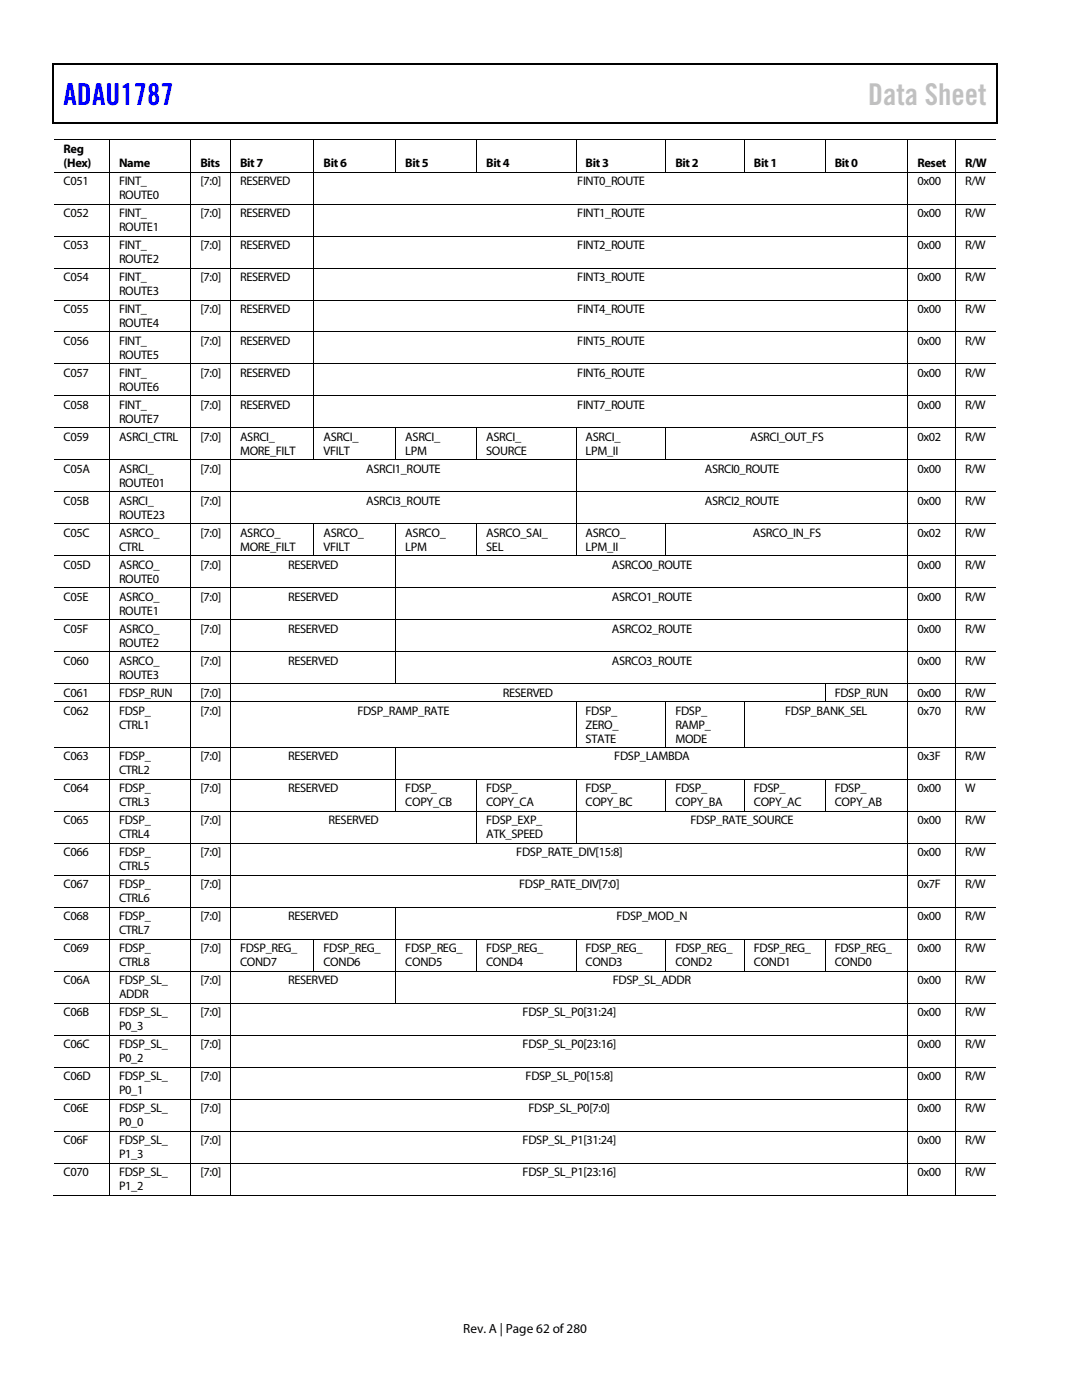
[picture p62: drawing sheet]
<svg xmlns="http://www.w3.org/2000/svg" width="216mm" height="279mm" viewBox="0 0 216 279" stroke-linecap="round" stroke-linejoin="round" font-family="sans-serif">
<defs><g id="words">
<text font-size="6" fill="#00f" x="12.7" y="21">ADAU1787</text>
<text font-size="6" fill="#c0c0c0" x="173.2" y="21">Data Sheet</text>
<text font-size="2.6" x="92.4" y="266">Rev. A | Page 62 of 280</text>
<g font-size="2.5">
<text x="12.7" y="30.5">Reg</text>
<text x="12.7" y="33.3">(Hex)</text>
<text x="23.7" y="33.4">Name</text>
<text x="40" y="33.4">Bits</text>
<text x="47.9" y="33.4">Bit 7</text>
<text x="64.6" y="33.4">Bit 6</text>
<text x="80.9" y="33.4">Bit 5</text>
<text x="97" y="33.4">Bit 4</text>
<text x="116.8" y="33.4">Bit 3</text>
<text x="134.8" y="33.4">Bit 2</text>
<text x="150.4" y="33.4">Bit 1</text>
<text x="166.6" y="33.4">Bit 0</text>
<text x="183.1" y="33.4">Reset</text>
<text x="192.6" y="33.4">R/W</text>
<text x="12.7" y="36.9">C051</text>
<text x="23.7" y="36.9">FINT_</text>
<text x="23.7" y="39.7">ROUTE0</text>
<text x="40" y="36.9">[7:0]</text>
<text x="47.9" y="36.9">RESERVED</text>
<text x="115.2" y="36.9">FINT0_ROUTE</text>
<text x="183.1" y="36.9">0x00</text>
<text x="192.6" y="36.9">R/W</text>
<text x="12.7" y="43.3">C052</text>
<text x="23.7" y="43.3">FINT_</text>
<text x="23.7" y="46.1">ROUTE1</text>
<text x="40" y="43.3">[7:0]</text>
<text x="47.9" y="43.3">RESERVED</text>
<text x="115.2" y="43.3">FINT1_ROUTE</text>
<text x="183.1" y="43.3">0x00</text>
<text x="192.6" y="43.3">R/W</text>
<text x="12.7" y="49.7">C053</text>
<text x="23.7" y="49.7">FINT_</text>
<text x="23.7" y="52.5">ROUTE2</text>
<text x="40" y="49.7">[7:0]</text>
<text x="47.9" y="49.7">RESERVED</text>
<text x="115.2" y="49.7">FINT2_ROUTE</text>
<text x="183.1" y="49.7">0x00</text>
<text x="192.6" y="49.7">R/W</text>
<text x="12.7" y="56.1">C054</text>
<text x="23.7" y="56.1">FINT_</text>
<text x="23.7" y="58.9">ROUTE3</text>
<text x="40" y="56.1">[7:0]</text>
<text x="47.9" y="56.1">RESERVED</text>
<text x="115.2" y="56.1">FINT3_ROUTE</text>
<text x="183.1" y="56.1">0x00</text>
<text x="192.6" y="56.1">R/W</text>
<text x="12.7" y="62.5">C055</text>
<text x="23.7" y="62.4">FINT_</text>
<text x="23.7" y="65.2">ROUTE4</text>
<text x="40" y="62.5">[7:0]</text>
<text x="47.9" y="62.5">RESERVED</text>
<text x="115.2" y="62.5">FINT4_ROUTE</text>
<text x="183.1" y="62.5">0x00</text>
<text x="192.6" y="62.5">R/W</text>
<text x="12.7" y="68.8">C056</text>
<text x="23.7" y="68.8">FINT_</text>
<text x="23.7" y="71.6">ROUTE5</text>
<text x="40" y="68.8">[7:0]</text>
<text x="47.9" y="68.8">RESERVED</text>
<text x="115.2" y="68.8">FINT5_ROUTE</text>
<text x="183.1" y="68.8">0x00</text>
<text x="192.6" y="68.8">R/W</text>
<text x="12.7" y="75.2">C057</text>
<text x="23.7" y="75.2">FINT_</text>
<text x="23.7" y="78">ROUTE6</text>
<text x="40" y="75.2">[7:0]</text>
<text x="47.9" y="75.2">RESERVED</text>
<text x="115.2" y="75.2">FINT6_ROUTE</text>
<text x="183.1" y="75.2">0x00</text>
<text x="192.6" y="75.2">R/W</text>
<text x="12.7" y="81.6">C058</text>
<text x="23.7" y="81.6">FINT_</text>
<text x="40" y="81.6">[7:0]</text>
<text x="47.9" y="81.6">RESERVED</text>
<text x="115.2" y="81.6">FINT7_ROUTE</text>
<text x="183.1" y="81.6">0x00</text>
<text x="192.6" y="81.6">R/W</text>
<text x="12.7" y="88">C059</text>
<text x="23.7" y="84.4">ROUTE7</text>
<text x="23.7" y="88">ASRCI_CTRL</text>
<text x="40" y="88">[7:0]</text>
<text x="47.9" y="88">ASRCI_</text>
<text x="64.6" y="88">ASRCI_</text>
<text x="80.9" y="88">ASRCI_</text>
<text x="97" y="88">ASRCI_</text>
<text x="116.8" y="88">ASRCI_</text>
<text x="149.7" y="88">ASRCI_OUT_FS</text>
<text x="183.1" y="88">0x02</text>
<text x="192.6" y="88">R/W</text>
<text x="12.7" y="94.4">C05A</text>
<text x="23.7" y="94.3">ASRCI_</text>
<text x="40" y="94.4">[7:0]</text>
<text x="47.9" y="90.8">MORE_FILT</text>
<text x="64.6" y="90.8">VFILT</text>
<text x="73.1" y="94.4">ASRCI1_ROUTE</text>
<text x="80.9" y="90.8">LPM</text>
<text x="97" y="90.8">SOURCE</text>
<text x="116.8" y="90.8">LPM_II</text>
<text x="140.7" y="94.4">ASRCI0_ROUTE</text>
<text x="183.1" y="94.4">0x00</text>
<text x="192.6" y="94.4">R/W</text>
<text x="12.7" y="100.7">C05B</text>
<text x="23.7" y="97.1">ROUTE01</text>
<text x="23.7" y="100.7">ASRCI_</text>
<text x="40" y="100.7">[7:0]</text>
<text x="73.1" y="100.7">ASRCI3_ROUTE</text>
<text x="140.7" y="100.7">ASRCI2_ROUTE</text>
<text x="183.1" y="100.7">0x00</text>
<text x="192.6" y="100.7">R/W</text>
<text x="12.7" y="107.1">C05C</text>
<text x="23.7" y="103.5">ROUTE23</text>
<text x="23.7" y="107.1">ASRCO_</text>
<text x="40" y="107.1">[7:0]</text>
<text x="47.9" y="107.1">ASRCO_</text>
<text x="64.6" y="107.1">ASRCO_</text>
<text x="80.9" y="107.1">ASRCO_</text>
<text x="97" y="107.1">ASRCO_SAI_</text>
<text x="116.8" y="107.1">ASRCO_</text>
<text x="150.2" y="107.1">ASRCO_IN_FS</text>
<text x="183.1" y="107.1">0x02</text>
<text x="192.6" y="107.1">R/W</text>
<text x="12.7" y="113.5">C05D</text>
<text x="23.7" y="109.9">CTRL</text>
<text x="23.7" y="113.5">ASRCO_</text>
<text x="40" y="113.5">[7:0]</text>
<text x="47.9" y="109.9">MORE_FILT</text>
<text x="57.5" y="113.5">RESERVED</text>
<text x="64.6" y="109.9">VFILT</text>
<text x="80.9" y="109.9">LPM</text>
<text x="97" y="109.9">SEL</text>
<text x="116.8" y="109.9">LPM_II</text>
<text x="122.1" y="113.5">ASRCO0_ROUTE</text>
<text x="183.1" y="113.5">0x00</text>
<text x="192.6" y="113.5">R/W</text>
<text x="12.7" y="119.9">C05E</text>
<text x="23.7" y="116.3">ROUTE0</text>
<text x="23.7" y="119.9">ASRCO_</text>
<text x="40" y="119.9">[7:0]</text>
<text x="57.5" y="119.9">RESERVED</text>
<text x="122.1" y="119.9">ASRCO1_ROUTE</text>
<text x="183.1" y="119.9">0x00</text>
<text x="192.6" y="119.9">R/W</text>
<text x="23.7" y="122.7">ROUTE1</text>
<text x="12.7" y="126.3">C05F</text>
<text x="23.7" y="126.2">ASRCO_</text>
<text x="23.7" y="129">ROUTE2</text>
<text x="40" y="126.3">[7:0]</text>
<text x="57.5" y="126.3">RESERVED</text>
<text x="122.1" y="126.3">ASRCO2_ROUTE</text>
<text x="183.1" y="126.3">0x00</text>
<text x="192.6" y="126.3">R/W</text>
<text x="12.7" y="132.6">C060</text>
<text x="23.7" y="132.6">ASRCO_</text>
<text x="23.7" y="135.4">ROUTE3</text>
<text x="40" y="132.6">[7:0]</text>
<text x="57.5" y="132.6">RESERVED</text>
<text x="122.1" y="132.6">ASRCO3_ROUTE</text>
<text x="183.1" y="132.6">0x00</text>
<text x="192.6" y="132.6">R/W</text>
<text x="12.7" y="139">C061</text>
<text x="12.7" y="142.6">C062</text>
<text x="23.7" y="139">FDSP_RUN</text>
<text x="23.7" y="142.6">FDSP_</text>
<text x="40" y="139">[7:0]</text>
<text x="40" y="142.6">[7:0]</text>
<text x="71.3" y="142.6">FDSP_RAMP_RATE</text>
<text x="100.3" y="139">RESERVED</text>
<text x="116.8" y="142.6">FDSP_</text>
<text x="134.8" y="142.6">FDSP_</text>
<text x="156.7" y="142.6">FDSP_BANK_SEL</text>
<text x="166.6" y="139">FDSP_RUN</text>
<text x="183.1" y="142.6">0x70</text>
<text x="183.1" y="139">0x00</text>
<text x="192.6" y="142.6">R/W</text>
<text x="192.6" y="139">R/W</text>
<text x="23.7" y="145.4">CTRL1</text>
<text x="116.8" y="145.4">ZERO_</text>
<text x="116.8" y="148.2">STATE</text>
<text x="134.8" y="145.4">RAMP_</text>
<text x="134.8" y="148.2">MODE</text>
<text x="12.7" y="151.8">C063</text>
<text x="23.7" y="151.8">FDSP_</text>
<text x="23.7" y="154.6">CTRL2</text>
<text x="40" y="151.8">[7:0]</text>
<text x="57.5" y="151.8">RESERVED</text>
<text x="122.6" y="151.8">FDSP_LAMBDA</text>
<text x="183.1" y="151.8">0x3F</text>
<text x="192.6" y="151.8">R/W</text>
<text x="12.7" y="158.2">C064</text>
<text x="23.7" y="158.1">FDSP_</text>
<text x="23.7" y="160.9">CTRL3</text>
<text x="40" y="158.2">[7:0]</text>
<text x="57.5" y="158.2">RESERVED</text>
<text x="80.9" y="158.1">FDSP_</text>
<text x="80.9" y="160.9">COPY_CB</text>
<text x="97" y="158.1">FDSP_</text>
<text x="97" y="160.9">COPY_CA</text>
<text x="116.8" y="158.1">FDSP_</text>
<text x="116.8" y="160.9">COPY_BC</text>
<text x="134.8" y="158.1">FDSP_</text>
<text x="134.8" y="160.9">COPY_BA</text>
<text x="150.4" y="158.1">FDSP_</text>
<text x="150.4" y="160.9">COPY_AC</text>
<text x="166.6" y="158.1">FDSP_</text>
<text x="166.6" y="160.9">COPY_AB</text>
<text x="183.1" y="158.2">0x00</text>
<text x="192.6" y="158.2">W</text>
<text x="12.7" y="164.5">C065</text>
<text x="23.7" y="164.5">FDSP_</text>
<text x="23.7" y="167.3">CTRL4</text>
<text x="40" y="164.5">[7:0]</text>
<text x="65.6" y="164.5">RESERVED</text>
<text x="97" y="164.5">FDSP_EXP_</text>
<text x="97" y="167.3">ATK_SPEED</text>
<text x="137.8" y="164.5">FDSP_RATE_SOURCE</text>
<text x="183.1" y="164.5">0x00</text>
<text x="192.6" y="164.5">R/W</text>
<text x="12.7" y="170.9">C066</text>
<text x="23.7" y="170.9">FDSP_</text>
<text x="23.7" y="173.7">CTRL5</text>
<text x="40" y="170.9">[7:0]</text>
<text x="103" y="170.9">FDSP_RATE_DIV[15:8]</text>
<text x="183.1" y="170.9">0x00</text>
<text x="192.6" y="170.9">R/W</text>
<text x="12.7" y="177.3">C067</text>
<text x="23.7" y="177.3">FDSP_</text>
<text x="40" y="177.3">[7:0]</text>
<text x="103.6" y="177.3">FDSP_RATE_DIV[7:0]</text>
<text x="183.1" y="177.3">0x7F</text>
<text x="192.6" y="177.3">R/W</text>
<text x="12.7" y="183.7">C068</text>
<text x="23.7" y="180.1">CTRL6</text>
<text x="23.7" y="183.7">FDSP_</text>
<text x="40" y="183.7">[7:0]</text>
<text x="57.5" y="183.7">RESERVED</text>
<text x="123" y="183.7">FDSP_MOD_N</text>
<text x="183.1" y="183.7">0x00</text>
<text x="192.6" y="183.7">R/W</text>
<text x="12.7" y="190.1">C069</text>
<text x="23.7" y="186.5">CTRL7</text>
<text x="23.7" y="190">FDSP_</text>
<text x="40" y="190.1">[7:0]</text>
<text x="47.9" y="190">FDSP_REG_</text>
<text x="64.6" y="190">FDSP_REG_</text>
<text x="80.9" y="190">FDSP_REG_</text>
<text x="97" y="190">FDSP_REG_</text>
<text x="116.8" y="190">FDSP_REG_</text>
<text x="134.8" y="190">FDSP_REG_</text>
<text x="150.4" y="190">FDSP_REG_</text>
<text x="166.6" y="190">FDSP_REG_</text>
<text x="183.1" y="190.1">0x00</text>
<text x="192.6" y="190.1">R/W</text>
<text x="12.7" y="196.4">C06A</text>
<text x="23.7" y="192.8">CTRL8</text>
<text x="23.7" y="196.4">FDSP_SL_</text>
<text x="40" y="196.4">[7:0]</text>
<text x="47.9" y="192.8">COND7</text>
<text x="57.5" y="196.4">RESERVED</text>
<text x="64.6" y="192.8">COND6</text>
<text x="80.9" y="192.8">COND5</text>
<text x="97" y="192.8">COND4</text>
<text x="116.8" y="192.8">COND3</text>
<text x="122.3" y="196.4">FDSP_SL_ADDR</text>
<text x="134.8" y="192.8">COND2</text>
<text x="150.4" y="192.8">COND1</text>
<text x="166.6" y="192.8">COND0</text>
<text x="183.1" y="196.4">0x00</text>
<text x="192.6" y="196.4">R/W</text>
<text x="12.7" y="202.8">C06B</text>
<text x="23.7" y="199.2">ADDR</text>
<text x="23.7" y="202.8">FDSP_SL_</text>
<text x="40" y="202.8">[7:0]</text>
<text x="104.3" y="202.8">FDSP_SL_P0[31:24]</text>
<text x="183.1" y="202.8">0x00</text>
<text x="192.6" y="202.8">R/W</text>
<text x="12.7" y="209.2">C06C</text>
<text x="23.7" y="205.6">P0_3</text>
<text x="23.7" y="209.2">FDSP_SL_</text>
<text x="40" y="209.2">[7:0]</text>
<text x="104.3" y="209.2">FDSP_SL_P0[23:16]</text>
<text x="183.1" y="209.2">0x00</text>
<text x="192.6" y="209.2">R/W</text>
<text x="12.7" y="215.6">C06D</text>
<text x="23.7" y="212">P0_2</text>
<text x="23.7" y="215.6">FDSP_SL_</text>
<text x="40" y="215.6">[7:0]</text>
<text x="104.9" y="215.6">FDSP_SL_P0[15:8]</text>
<text x="183.1" y="215.6">0x00</text>
<text x="192.6" y="215.6">R/W</text>
<text x="12.7" y="222">C06E</text>
<text x="23.7" y="218.4">P0_1</text>
<text x="23.7" y="221.9">FDSP_SL_</text>
<text x="40" y="222">[7:0]</text>
<text x="105.5" y="222">FDSP_SL_P0[7:0]</text>
<text x="183.1" y="222">0x00</text>
<text x="192.6" y="222">R/W</text>
<text x="23.7" y="224.7">P0_0</text>
<text x="12.7" y="228.3">C06F</text>
<text x="23.7" y="228.3">FDSP_SL_</text>
<text x="23.7" y="231.1">P1_3</text>
<text x="40" y="228.3">[7:0]</text>
<text x="104.3" y="228.3">FDSP_SL_P1[31:24]</text>
<text x="183.1" y="228.3">0x00</text>
<text x="192.6" y="228.3">R/W</text>
<text x="12.7" y="234.7">C070</text>
<text x="23.7" y="234.7">FDSP_SL_</text>
<text x="23.7" y="237.5">P1_2</text>
<text x="40" y="234.7">[7:0]</text>
<text x="104.3" y="234.7">FDSP_SL_P1[23:16]</text>
<text x="183.1" y="234.7">0x00</text>
<text x="192.6" y="234.7">R/W</text>
</g>
</g></defs>
<path d="M10.5 12.7h.3v1h-.3zM198.8 12.7h.2v1h-.2zM198.8 12.7h.2v.3h-.2zM198.8 24.4h.2v.3h-.2z" fill="#000"/>
<path d="M10.5 12.8h188.3M10.7 13.7v11M198.9 13.7v11M10.5 24.5h188.3" fill="none" stroke="#000" stroke-width=".25"/>
<g fill="none" stroke="#000" stroke-width=".2">
<path d="M10.8 27.9h188M10.8 34.4h188M21.8 27.9v6.4M21.8 34.4v6.3M38.1 27.9v6.4M38.1 34.4v6.3M46 27.9v6.4M46 34.4v6.3M62.7 27.9v6.4M62.7 34.4v6.3M79 27.9v6.4M95.1 27.9v6.4"/>
<path d="M114.9 27.9v6.4M132.9 27.9v6.4M148.5 27.9v6.4M164.7 27.9v6.4M181.2 27.9v6.4M181.2 34.4v6.3M190.7 27.9v6.4M190.7 34.4v6.3M10.8 40.7h188M10.8 47.1h188M10.8 53.5h188M10.8 59.9h188"/>
<path d="M21.8 40.8v6.3M21.8 47.2v6.2M21.8 53.5v6.3M21.8 59.9v6.3M38.1 40.8v6.3M38.1 47.2v6.2M38.1 53.5v6.3M38.1 59.9v6.3M46 40.8v6.3M46 47.2v6.2M46 53.5v6.3M46 59.9v6.3"/>
<path d="M62.7 40.8v6.3M62.7 47.2v6.2M62.7 53.5v6.3M62.7 59.9v6.3M181.2 40.8v6.3M181.2 47.2v6.2M181.2 53.5v6.3M181.2 59.9v6.3M190.7 40.8v6.3M190.7 47.2v6.2M190.7 53.5v6.3M190.7 59.9v6.3"/>
<path d="M10.8 66.3h188M10.8 72.6h188M10.8 79h188M21.8 66.3v6.3M21.8 72.7v6.3M21.8 79.1v6.2M38.1 66.3v6.3M38.1 72.7v6.3M38.1 79.1v6.2M46 66.3v6.3M46 72.7v6.3M46 79.1v6.2"/>
<path d="M62.7 66.3v6.3M62.7 72.7v6.3M62.7 79.1v6.2M181.2 66.3v6.3M181.2 72.7v6.3M181.2 79.1v6.2M190.7 66.3v6.3M190.7 72.7v6.3M190.7 79.1v6.2M10.8 85.4h188M10.8 91.8h188M10.8 98.1h188"/>
<path d="M21.8 85.4v6.3M21.8 91.8v6.3M21.8 98.2v6.3M38.1 85.4v6.3M38.1 91.8v6.3M38.1 98.2v6.3M46 85.4v6.3M46 91.8v6.3M46 98.2v6.3M62.7 85.4v6.3M79 85.4v6.3M95.1 85.4v6.3"/>
<path d="M114.9 85.4v6.3M114.9 91.8v6.3M114.9 98.2v6.3M132.9 85.4v6.3M181.2 85.4v6.3M181.2 91.8v6.3M181.2 98.2v6.3M190.7 85.4v6.3M190.7 91.8v6.3M190.7 98.2v6.3M10.8 104.5h188M10.8 110.9h188"/>
<path d="M10.8 117.3h188M21.8 104.6v6.3M21.8 111v6.2M21.8 117.3v6.3M38.1 104.6v6.3M38.1 111v6.2M38.1 117.3v6.3M46 104.6v6.3M46 111v6.2M46 117.3v6.3M62.7 104.6v6.3M79 104.6v6.3"/>
<path d="M79 111v6.2M79 117.3v6.3M95.1 104.6v6.3M114.9 104.6v6.3M132.9 104.6v6.3M181.2 104.6v6.3M181.2 111v6.2M181.2 117.3v6.3M190.7 104.6v6.3M190.7 111v6.2M190.7 117.3v6.3M10.8 123.7h188"/>
<path d="M10.8 130h188M10.8 136.4h188M21.8 123.7v6.3M21.8 130.1v6.3M21.8 136.5v3.5M38.1 123.7v6.3M38.1 130.1v6.3M38.1 136.5v3.5M46 123.7v6.3M46 130.1v6.3M46 136.5v3.5M79 123.7v6.3"/>
<path d="M79 130.1v6.3M164.7 136.5v3.5M181.2 123.7v6.3M181.2 130.1v6.3M181.2 136.5v3.5M190.7 123.7v6.3M190.7 130.1v6.3M190.7 136.5v3.5M10.8 140h188M10.8 149.2h188M10.8 155.6h188M21.8 140.1v9"/>
<path d="M21.8 149.2v6.3M21.8 155.6v6.3M38.1 140.1v9M38.1 149.2v6.3M38.1 155.6v6.3M46 140.1v9M46 149.2v6.3M46 155.6v6.3M79 149.2v6.3M79 155.6v6.3M95.1 155.6v6.3M114.9 140.1v9"/>
<path d="M114.9 155.6v6.3M132.9 140.1v9M132.9 155.6v6.3M148.5 140.1v9M148.5 155.6v6.3M164.7 155.6v6.3M181.2 140.1v9M181.2 149.2v6.3M181.2 155.6v6.3M190.7 140.1v9M190.7 149.2v6.3M190.7 155.6v6.3"/>
<path d="M10.8 161.9h188M10.8 168.3h188M10.8 174.7h188M21.8 162v6.3M21.8 168.4v6.3M21.8 174.8v6.2M38.1 162v6.3M38.1 168.4v6.3M38.1 174.8v6.2M46 162v6.3M46 168.4v6.3M46 174.8v6.2"/>
<path d="M95.1 162v6.3M114.9 162v6.3M181.2 162v6.3M181.2 168.4v6.3M181.2 174.8v6.2M190.7 162v6.3M190.7 168.4v6.3M190.7 174.8v6.2M10.8 181.1h188M10.8 187.5h188M10.8 193.8h188M21.8 181.1v6.3"/>
<path d="M21.8 187.5v6.3M21.8 193.9v6.3M38.1 181.1v6.3M38.1 187.5v6.3M38.1 193.9v6.3M46 181.1v6.3M46 187.5v6.3M46 193.9v6.3M62.7 187.5v6.3M79 181.1v6.3M79 187.5v6.3M79 193.9v6.3"/>
<path d="M95.1 187.5v6.3M114.9 187.5v6.3M132.9 187.5v6.3M148.5 187.5v6.3M164.7 187.5v6.3M181.2 181.1v6.3M181.2 187.5v6.3M181.2 193.9v6.3M190.7 181.1v6.3M190.7 187.5v6.3M190.7 193.9v6.3M10.8 200.2h188"/>
<path d="M10.8 206.6h188M10.8 213h188M10.8 219.4h188M21.8 200.3v6.3M21.8 206.7v6.2M21.8 213v6.3M21.8 219.4v6.3M38.1 200.3v6.3M38.1 206.7v6.2M38.1 213v6.3M38.1 219.4v6.3M46 200.3v6.3"/>
<path d="M46 206.7v6.2M46 213v6.3M46 219.4v6.3M181.2 200.3v6.3M181.2 206.7v6.2M181.2 213v6.3M181.2 219.4v6.3M190.7 200.3v6.3M190.7 206.7v6.2M190.7 213v6.3M190.7 219.4v6.3M10.5 238.5h11.3"/>
<path d="M10.8 225.7h188M10.8 232.1h188M21.8 225.8v6.3M21.8 232.2v6.3M21.9 238.5h16.1M38.1 225.8v6.3M38.1 232.2v6.3M38.1 238.5h7.9M46 225.8v6.3M46 232.2v6.3M46 238.5h135.1M181.2 225.8v6.3"/>
<path d="M181.2 232.2v6.3M181.2 238.5h9.4M190.7 225.8v6.3M190.7 232.2v6.3M190.7 238.5h8.1"/>
</g>
<use href="#words"/>
</svg>
